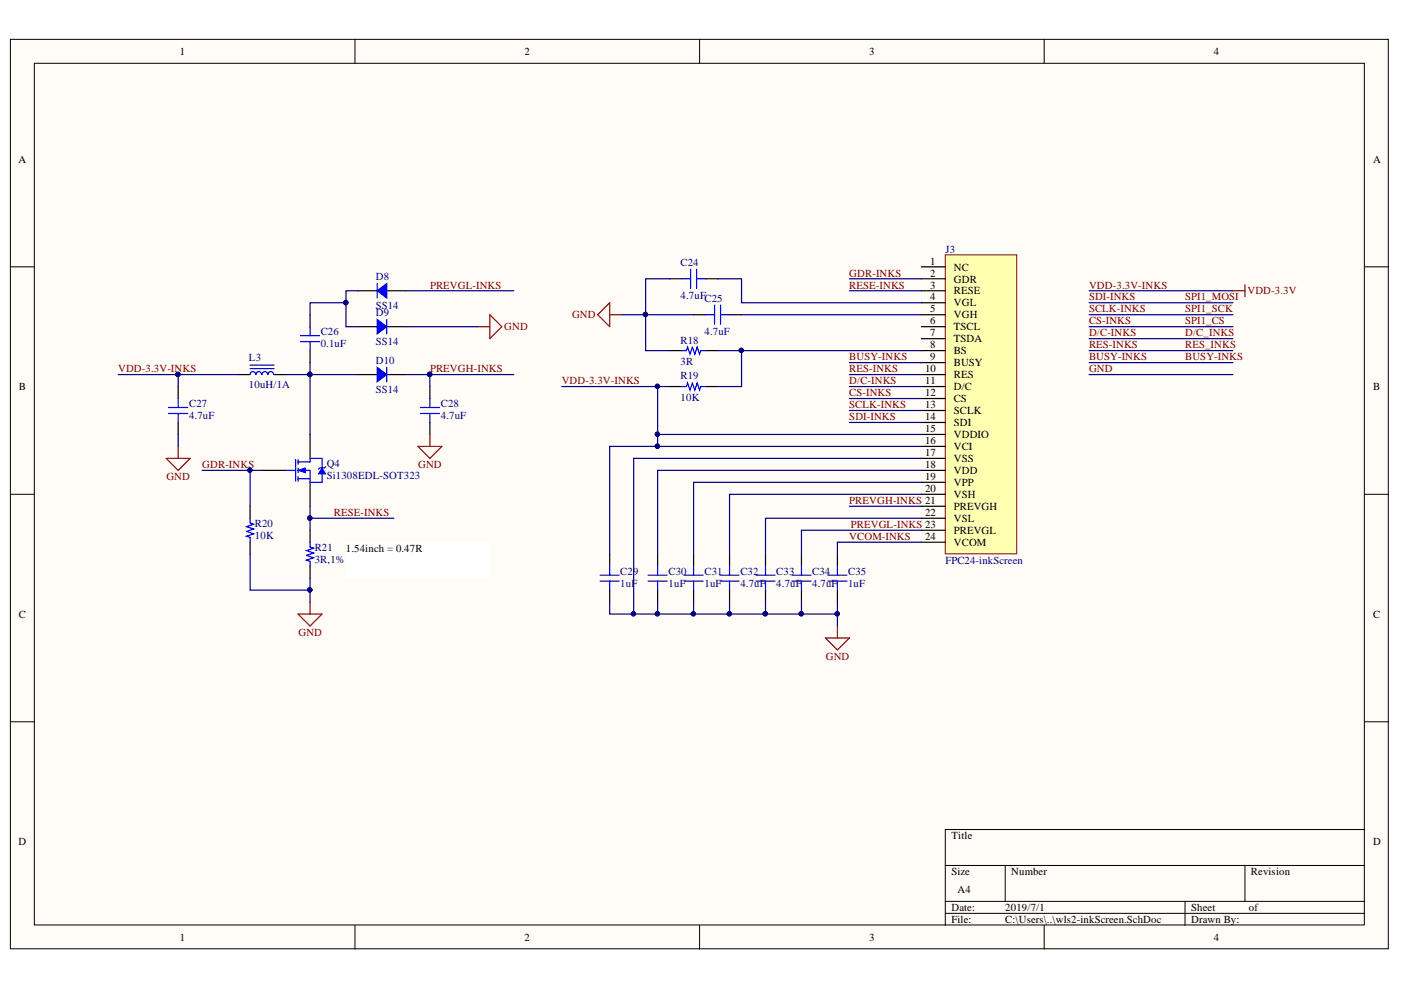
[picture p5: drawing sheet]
<svg xmlns="http://www.w3.org/2000/svg" width="297mm" height="210mm" viewBox="0 0 297 210" stroke-linecap="round" stroke-linejoin="round" font-family="sans-serif">
<defs><g id="words">
<g font-size="2.3">
<text x="38.1" y="11.7">1</text>
<text x="111.2" y="11.7">2</text>
<text x="184.3" y="11.7">3</text>
<text x="257.4" y="11.7">4</text>
<text x="3.9" y="34.5">A</text>
<text x="291.1" y="34.5">A</text>
<text x="197.2" y="56.1">1</text>
<text x="197.2" y="58.6">2</text>
<text x="202.2" y="57.4">NC</text>
<text x="202.2" y="59.9">GDR</text>
<text x="197.2" y="61.2">3</text>
<text x="197.2" y="63.7">4</text>
<text x="202.2" y="62.4">RESE</text>
<text x="202.2" y="65">VGL</text>
<text x="197.2" y="66.2">5</text>
<text x="197.2" y="68.8">6</text>
<text x="197.2" y="71.3">7</text>
<text x="202.2" y="67.5">VGH</text>
<text x="202.2" y="70">TSCL</text>
<text x="197.2" y="73.8">8</text>
<text x="197.2" y="76.4">9</text>
<text x="202.2" y="72.6">TSDA</text>
<text x="202.2" y="75.1">BS</text>
<text x="202.2" y="77.6">BUSY</text>
<text x="4" y="82.7">B</text>
<text x="196.1" y="78.9">10</text>
<text x="196.1" y="81.5">11</text>
<text x="196.1" y="84">12</text>
<text x="202.2" y="80.2">RES</text>
<text x="202.2" y="82.7">D/C</text>
<text x="291.1" y="82.7">B</text>
<text x="196.1" y="86.5">13</text>
<text x="196.1" y="89.1">14</text>
<text x="202.2" y="85.3">CS</text>
<text x="202.2" y="87.8">SCLK</text>
<text x="196.1" y="91.6">15</text>
<text x="196.1" y="94.1">16</text>
<text x="202.2" y="90.3">SDI</text>
<text x="202.2" y="92.9">VDDIO</text>
<text x="202.2" y="95.4">VCI</text>
<text x="196.1" y="96.7">17</text>
<text x="196.1" y="99.2">18</text>
<text x="196.1" y="101.7">19</text>
<text x="202.2" y="97.9">VSS</text>
<text x="202.2" y="100.5">VDD</text>
<text x="196.1" y="104.4">20</text>
<text x="202.2" y="103">VPP</text>
<text x="202.2" y="105.6">VSH</text>
<text x="196.1" y="109.4">22</text>
<text x="202.2" y="108.2">PREVGH</text>
<text x="202.2" y="110.7">VSL</text>
<text x="202.2" y="113.2">PREVGL</text>
<text x="73.3" y="117">1.54inch = 0.47R</text>
<text x="196.1" y="114.5">24</text>
<text x="202.2" y="115.8">VCOM</text>
<text x="4" y="131">C</text>
<text x="291.1" y="131">C</text>
<text x="3.9" y="179.2">D</text>
<text x="201.7" y="177.9">Title</text>
<text x="291.1" y="179.2">D</text>
<text x="201.7" y="185.6">Size</text>
<text x="214.4" y="185.6">Number</text>
<text x="265.2" y="185.6">Revision</text>
<text x="203" y="189.4">A4</text>
<text x="201.7" y="193.2">Date:</text>
<text x="201.7" y="195.7">File:</text>
<text x="213.1" y="193.2">2019/7/1</text>
<text x="213.1" y="195.7">C:\Users\..\wls2-inkScreen.SchDoc</text>
<text x="252.5" y="193.2">Sheet</text>
<text x="252.5" y="195.7">Drawn By:</text>
<text x="264.8" y="193.2">of</text>
<text x="38.1" y="199.5">1</text>
<text x="111.2" y="199.5">2</text>
<text x="184.3" y="199.5">3</text>
<text x="257.4" y="199.5">4</text>
</g>
<g font-size="2.3" fill="#000080">
<text x="200.4" y="53.6">J3</text>
<text x="79.7" y="59.4">D8</text>
<text x="144.3" y="56.4">C24</text>
<text x="79.7" y="65.5">SS14</text>
<text x="144.3" y="63.5">4.7uFC25</text>
<text x="68" y="71.1">C26</text>
<text x="79.7" y="67">D9</text>
<text x="149.4" y="71.1">4.7uF</text>
<text x="52.8" y="76.6">L3</text>
<text x="68" y="73.6">0.1uF</text>
<text x="79.7" y="73.1">SS14</text>
<text x="79.7" y="77.1">D10</text>
<text x="144.3" y="72.8">R18</text>
<text x="144.3" y="77.4">3R</text>
<text x="52.8" y="82.2">10uH/1A</text>
<text x="79.7" y="83.2">SS14</text>
<text x="144.3" y="80.4">R19</text>
<text x="40.1" y="86.3">C27</text>
<text x="40.1" y="88.8">4.7uF</text>
<text x="93.5" y="86.3">C28</text>
<text x="93.5" y="88.8">4.7uF</text>
<text x="144.3" y="85">10K</text>
<text x="69.3" y="98.9">Q4</text>
<text x="69.3" y="101.5">Si1308EDL-SOT323</text>
<text x="54" y="111.7">R20</text>
<text x="54" y="114.2">10K</text>
<text x="66.7" y="116.8">R21</text>
<text x="66.7" y="119.3">3R,1%</text>
<text x="200.4" y="119.6">FPC24-inkScreen</text>
<text x="131.5" y="121.8">C29</text>
<text x="131.5" y="124.4">1uF</text>
<text x="141.8" y="121.8">C30</text>
<text x="141.8" y="124.4">1uF</text>
<text x="149.4" y="121.8">C31</text>
<text x="149.4" y="124.4">1uF</text>
<text x="157" y="121.8">C32</text>
<text x="157" y="124.4">4.7uF</text>
<text x="164.6" y="121.8">C33</text>
<text x="164.6" y="124.4">4.7uF</text>
<text x="172.2" y="121.8">C34</text>
<text x="172.2" y="124.4">4.7uF</text>
<text x="179.8" y="121.8">C35</text>
<text x="179.8" y="124.4">1uF</text>
</g>
<g font-size="2.3" fill="#800000">
<text x="180.1" y="58.6">GDR-INKS</text>
<text x="91.2" y="61.2">PREVGL-INKS</text>
<text x="180.1" y="61.2">RESE-INKS</text>
<text x="230.9" y="61.2">VDD-3.3V-INKS</text>
<text x="230.9" y="63.7">SDI-INKS</text>
<text x="251.3" y="63.7">SPI1_MOSI</text>
<text x="264.5" y="62.4">VDD-3.3V</text>
<text x="106.9" y="70">GND</text>
<text x="121.3" y="67.5">GND</text>
<text x="230.9" y="66.2">SCLK-INKS</text>
<text x="230.9" y="68.8">CS-INKS</text>
<text x="230.9" y="71.3">D/C-INKS</text>
<text x="251.3" y="66.2">SPI1_SCK</text>
<text x="251.3" y="68.8">SPI1_CS</text>
<text x="251.3" y="71.3">D/C_INKS</text>
<text x="180.1" y="76.4">BUSY-INKS</text>
<text x="230.9" y="73.8">RES-INKS</text>
<text x="230.9" y="76.4">BUSY-INKS</text>
<text x="251.3" y="73.8">RES_INKS</text>
<text x="251.3" y="76.4">BUSY-INKS</text>
<text x="25" y="78.9">VDD-3.3V-INKS</text>
<text x="91.2" y="78.9">PREVGH-INKS</text>
<text x="119.1" y="81.5">VDD-3.3V-INKS</text>
<text x="180.1" y="78.9">RES-INKS</text>
<text x="180.1" y="81.5">D/C-INKS</text>
<text x="180.1" y="84">CS-INKS</text>
<text x="230.9" y="78.9">GND</text>
<text x="180.1" y="86.5">SCLK-INKS</text>
<text x="180.1" y="89.1">SDI-INKS</text>
<text x="35.3" y="101.7">GND</text>
<text x="42.9" y="99.2">GDR-INKS</text>
<text x="88.6" y="99.2">GND</text>
<text x="180.1" y="106.9">PREVGH-INKS 21</text>
<text x="70.8" y="109.4">RESE-INKS</text>
<text x="180.4" y="112">PREVGL-INKS 23</text>
<text x="180.1" y="114.5">VCOM-INKS</text>
<text x="63.3" y="134.8">GND</text>
<text x="175.1" y="139.8">GND</text>
</g>
</g></defs>
<g fill="#fffcf8" stroke="#000" stroke-width=".21">
<path d="M2.2 8.3h292.1v192.9h-292.1z"/>
<path d="M7.3 13.4h282v182.7h-282z"/>
</g>
<g fill="none" stroke="#000" stroke-width=".21">
<path d="M75.3 8.3v5.1M148.3 8.3v5.1M221.4 8.3v5.1M2.2 56.6h5.1M289.4 56.6h5M2.2 104.8h5.1M289.4 104.8h5M2.2 153h5.1M289.4 153h5M289.4 175.9h-89v20.3M75.3 196.2v5.1M148.3 196.2v5.1"/>
<path d="M200.4 183.5h89M200.4 191.1h89M200.4 193.7h89M213.1 183.5v7.6M221.4 196.2v5.1M251.2 191.1v5.1M264 183.5v7.6"/>
</g>
<path d="M200.4 54h15.2v63.4h-15.2z" fill="#ffffb0" stroke="#800000" stroke-width=".21"/>
<g fill="none" stroke="#000" stroke-width=".25">
<path d="M142 59.1h2.5M149.6 59.1h2.5M195.3 56.6h5.1M195.3 59.1h5.1M50.5 79.4h2.5M58.1 79.4h2.5M75.9 61.7h4.1M82 61.7h4.1M142 74.3h2.5M147.1 66.7h2.5M149.6 74.3h2.5M154.7 66.7h2.5"/>
<path d="M195.3 61.7h5.1M195.3 64.2h5.1M195.3 66.7h5.1M195.3 69.3h5.1M195.3 71.8h5.1M195.3 74.3h5.1M195.3 76.9h5.1M195.3 79.4h5.1M37.8 82v2.5M37.8 89.6v2.5M91.1 82v2.5M91.1 89.6v2.5"/>
<path d="M142 82h2.5M149.6 82h2.5M195.3 82h5.1M195.3 84.5h5.1M195.3 87h5.1M195.3 89.6h5.1M195.3 92.1h5.1M195.3 94.7h5.1M195.3 97.2h5.1M195.3 99.7h5.1M53 107.3v2.6M53 115v2.5"/>
<path d="M65.7 112.4v2.6M129.3 117.5v2.5M139.4 117.5v2.5M147.1 117.5v2.5M154.7 117.5v2.5M162.3 117.5v2.5M169.9 117.5v2.5M177.5 117.5v2.5M195.3 102.3h5.1M195.3 104.8h5.1M195.3 107.3h5.1M195.3 109.9h5.1"/>
<path d="M195.3 112.4h5.1M195.3 115h5.1M65.7 120v2.6M129.3 125.1v2.6M139.4 125.1v2.6M147.1 125.1v2.6M154.7 125.1v2.6M162.3 125.1v2.6M169.9 125.1v2.6M177.5 125.1v2.6"/>
</g>
<g fill="none" stroke="#00f" stroke-width=".25">
<path d="M144.5 59.1h1.9M146.4 57.1v4M147.7 59.1h1.9M147.7 57.1v4M53 78.2h5.1M53 77.4h5.1M54.2 79.4a.59 .59 0 0 0-.6-.6 .59 .59 0 0 0-.6 .6M55.5 79.4a.6 .6 0 0 0-.6-.6 .6 .6 0 0 0-.6 .6M56.7 79.4a.59 .59 0 0 0-.6-.6 .59 .59 0 0 0-.5 .6M58 79.4a.6 .6 0 0 0-.6-.6 .6 .6 0 0 0-.6 .6M80 60.1v3.1M144.5 74.3h1l.3-.7 .5 1.5 .5-1.5 .5 1.5 .5-1.5 .5 1.5 .3-.8h1"/>
<path d="M149.6 66.7h1.9M151.5 64.7v4.1M152.8 66.7h1.9M152.8 64.7v4.1M35.7 86.4h4.1M35.7 87.7h4.1M37.8 84.5v1.9M37.8 87.7v1.9M89.1 86.4h4.1M89.1 87.7h4.1M91.1 84.5v1.9M91.1 87.7v1.9"/>
<path d="M144.5 82h1l.3-.8 .5 1.5 .5-1.5 .5 1.5 .5-1.5 .5 1.5 .3-.7h1M53 109.9v1l.8 .3-1.5 .5 1.5 .5-1.5 .5 1.5 .5-1.5 .5 .7 .2v1.1M65.7 115v1l.8 .2-1.5 .5 1.5 .5-1.5 .6 1.5 .5-1.5 .5 .7 .2v1M127.2 121.9h4.1M127.2 123.2h4.1M129.3 120v1.9M129.3 123.2v1.9M137.4 121.9h4.1M137.4 123.2h4.1M139.4 120v1.9M139.4 123.2v1.9M145 121.9h4.1"/>
<path d="M145 123.2h4.1M147.1 120v1.9M147.1 123.2v1.9M152.6 121.9h4.1M152.6 123.2h4.1M154.7 120v1.9M154.7 123.2v1.9M160.3 121.9h4M160.3 123.2h4M162.3 120v1.9M162.3 123.2v1.9M167.9 121.9h4.1"/>
<path d="M167.9 123.2h4.1M169.9 120v1.9M169.9 123.2v1.9M175.5 121.9h4.1M175.5 123.2h4.1M177.5 120v1.9M177.5 123.2v1.9"/>
</g>
<path d="M126.7 66.7l2.6-2.5v5.1zM129.3 66.7h2.5M175 135.3h5.1l-2.6 2.5zM177.5 132.7v2.6" fill="none" stroke="#800000" stroke-width=".25"/>
<path d="M80 61.7l2-1.6v3.1z" fill="#00f"/>
<path d="M80 61.7l2-1.6v3.1zM82 67.7v3.1" fill="none" stroke="#00f" stroke-width=".25"/>
<path d="M75.9 69.3h4.1M82 69.3h4.1" fill="none" stroke="#000" stroke-width=".25"/>
<path d="M80 67.7l2 1.6-2 1.5z" fill="#00f"/>
<path d="M80 67.7l2 1.6-2 1.5zM82 77.9v3" fill="none" stroke="#00f" stroke-width=".25"/>
<path d="M75.9 79.4h4.1M82 79.4h4.1" fill="none" stroke="#000" stroke-width=".25"/>
<path d="M80 77.9l2 1.5-2 1.5z" fill="#00f"/>
<g fill="none" stroke="#00f" stroke-width=".25">
<path d="M63.7 71.2h4.1M63.7 72.4h4.1M65.7 69.3v1.9M65.7 72.4v1.9M80 77.9l2 1.5-2 1.5zM60.6 99.7h2.1M62.7 97.4v4.6M63.2 99.7h2.5v2.6M63.2 98h2.5M63.2 97.4v1.1M63.2 99.2v1M63.2 101.5h2.5"/>
<path d="M63.2 101v1"/>
</g>
<path d="M101.3 69.3h2.6M103.9 66.7l2.5 2.6-2.5 2.5zM35.2 97.2h5.1l-2.5 2.5zM37.8 94.7v2.5M88.6 94.7h5.1l-2.6 2.5zM91.1 92.1v2.6M63.2 130.2h5.1l-2.6 2.5zM65.7 127.7v2.5" fill="none" stroke="#800000" stroke-width=".25"/>
<path d="M65.7 66.7v2.6M65.7 74.3v2.6M55.6 99.7h5M65.7 92.1v5.1M65.7 102.3v5" fill="none" stroke="#000" stroke-width=".25"/>
<path d="M73.4 115h30.3v7.5h-30.3z" fill="#fff" stroke="#fff" stroke-width=".21"/>
<circle cx="91.1" cy="79.4" r=".47" fill="#000080" stroke="#000080" stroke-width=".21"/>
<path d="M63.2 99.7l1.5-.5v1z" fill="#00f"/>
<path d="M63.2 99.7l1.5-.5v1z" fill="none" stroke="#00f" stroke-width=".21"/>
<path d="M65.7 98v-.8h2.6v2M68.3 100.5v1.8h-2.6" fill="none" stroke="#00f" stroke-width=".25"/>
<path d="M68.3 99.2l.7 1.3h-1.5z" fill="#00f"/>
<path d="M68.3 99.2l.7 1.3h-1.5z" fill="none" stroke="#00f" stroke-width=".21"/>
<path d="M69 99l-.2 .2h-1l-.3 .3" fill="none" stroke="#00f" stroke-width=".25"/>
<path d="M261.4 61.7h2.6M264 60.4v2.5" fill="none" stroke="#800000" stroke-width=".25"/>
<g fill="none" stroke="#000080" stroke-width=".25">
<path d="M142 59.1h-5.1v7.6h10.2M152.1 59.1h5.1v5.1h38.1M180.1 59.1h15.2M25.1 79.4h12.7M50.5 79.4h-12.7v2.6M65.7 76.9v2.5h-5.1M73.4 64.2h-7.7v2.5M75.9 79.4h-10.2v12.7M75.9 61.7h-2.5v7.6h2.5M86.1 79.4h5v2.6M86.1 69.3h15.2M86.1 61.7h22.8"/>
<path d="M91.1 79.4h17.8M131.8 66.7h5.1v7.6h5.1M152.1 74.3h43.2M157.2 74.3v7.7h-5.1M157.2 66.7h38.1M180.1 76.9h15.2M180.1 79.4h15.2M180.1 61.7h15.2M230.9 66.7h30.5M230.9 76.9h30.5M230.9 79.4h30.5M230.9 69.3h30.5"/>
<path d="M230.9 74.3h30.5M230.9 71.8h30.5M230.9 64.2h30.5M230.9 61.7h30.5M37.8 92.1v2.6M42.9 99.7h10.1M55.6 99.7h-2.6v7.6M119.1 82h22.9M139.4 82v10.1h55.9M139.4 92.1v2.6M180.1 82h15.2M180.1 84.5h15.2"/>
<path d="M180.1 87h15.2M180.1 89.6h15.2M195.3 99.7h-55.9v17.8M195.3 97.2h-61v33h5.1M195.3 94.7h-66v22.8M53 117.5v7.6h12.7M65.7 107.3v5.1M65.7 109.9h17.8M180.1 107.3h15.2M195.3 112.4h-25.4v5.1M195.3 109.9h-33v7.6M195.3 104.8h-40.6v12.7"/>
<path d="M195.3 102.3h-48.2v15.2M195.3 115h-17.8v2.5M65.7 122.6v5.1M129.3 127.7v2.5h5M139.4 127.7v2.5h7.7M147.1 127.7v2.5h7.6M154.7 127.7v2.5h7.6M162.3 127.7v2.5h7.6M169.9 127.7v2.5h7.6M177.5 127.7v5"/>
</g>
<g fill="#000080" stroke="#000080" stroke-width=".21">
<circle cx="157.2" cy="74.3" r=".46"/>
<circle cx="136.8" cy="66.7" r=".46"/>
<circle cx="169.9" cy="130.1" r=".46"/>
<circle cx="177.5" cy="130.1" r=".46"/>
<circle cx="162.2" cy="130.1" r=".46"/>
<circle cx="154.6" cy="130.1" r=".46"/>
<circle cx="147" cy="130.1" r=".46"/>
<circle cx="139.4" cy="130.1" r=".46"/>
<circle cx="134.3" cy="130.1" r=".46"/>
<circle cx="139.4" cy="92.1" r=".46"/>
<circle cx="139.4" cy="81.9" r=".46"/>
<circle cx="139.4" cy="94.6" r=".46"/>
<circle cx="73.3" cy="64.2" r=".46"/>
<circle cx="91.1" cy="79.4" r=".47"/>
<circle cx="65.7" cy="125.1" r=".46"/>
<circle cx="53" cy="99.7" r=".46"/>
<circle cx="65.7" cy="79.4" r=".46"/>
<circle cx="37.7" cy="79.4" r=".47"/>
<circle cx="65.7" cy="109.8" r=".46"/>
</g>
<use href="#words"/>
</svg>
